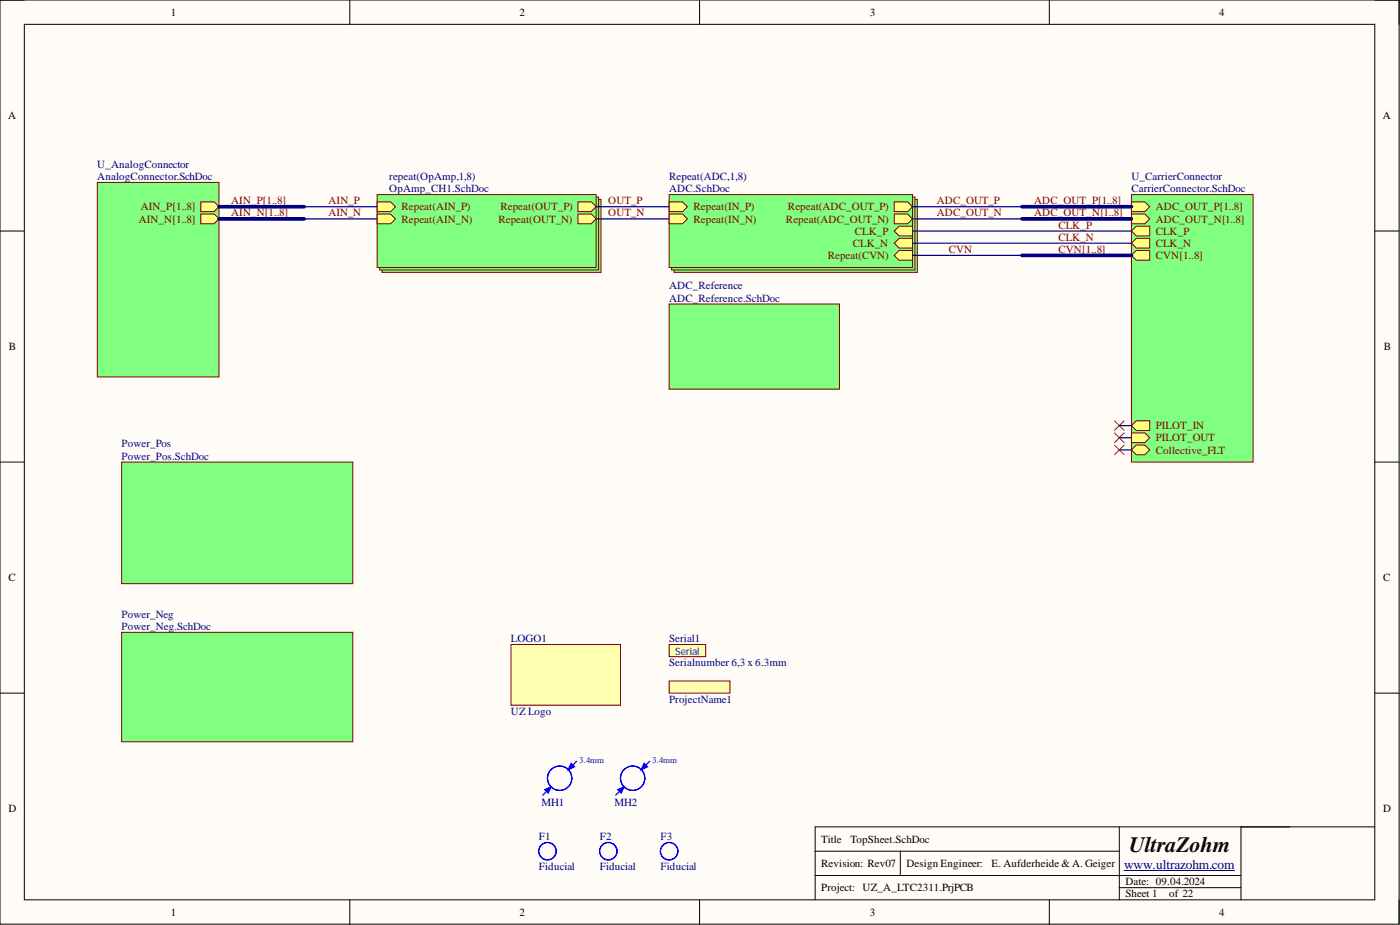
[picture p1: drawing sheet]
<svg xmlns="http://www.w3.org/2000/svg" width="292mm" height="193mm" viewBox="0 0 292 193" stroke-linecap="round" stroke-linejoin="round" font-family="sans-serif">
<defs><g id="words">
<text font-size="4.6" x="235.6" y="177.8">UltraZohm</text>
<text font-size="2.8" fill="#000080" x="234.5" y="181.3">www.ultrazohm.com</text>
<g font-size="2.3">
<text x="35.6" y="3.3">1</text>
<text x="108.4" y="3.3">2</text>
<text x="181.5" y="3.3">3</text>
<text x="254.3" y="3.3">4</text>
<text x="1.7" y="24.9">A</text>
<text x="288.5" y="24.9">A</text>
<text x="1.9" y="73.1">B</text>
<text x="288.7" y="73.1">B</text>
<text x="1.8" y="121.3">C</text>
<text x="288.6" y="121.3">C</text>
<text x="1.8" y="169.5">D</text>
<text x="288.6" y="169.5">D</text>
<text x="171.3" y="175.8">Title</text>
<text x="177.4" y="175.8">TopSheet.SchDoc</text>
<text x="171.3" y="180.9">Revision: Rev07</text>
<text x="171.3" y="185.9">Project: UZ_A_LTC2311.PrjPCB</text>
<text x="189.1" y="180.9">Design Engineer:</text>
<text x="206.9" y="180.9">E. Aufderheide &amp; A. Geiger</text>
<text x="234.8" y="184.7">Date: 09.04.2024</text>
<text x="35.6" y="191">1</text>
<text x="108.4" y="191">2</text>
<text x="181.5" y="191">3</text>
<text x="234.8" y="187.2">Sheet 1</text>
<text x="243.9" y="187.2">of 22</text>
<text x="254.3" y="191">4</text>
</g>
<g font-size="2.3" fill="#000080">
<text x="20.3" y="35">U_AnalogConnector</text>
<text x="20.3" y="37.5">AnalogConnector.SchDoc</text>
<text x="81.2" y="37.5">repeat(OpAmp,1,8)</text>
<text x="81.2" y="40.1">OpAmp_CH1.SchDoc</text>
<text x="139.6" y="37.5">Repeat(ADC,1,8)</text>
<text x="139.6" y="40.1">ADC.SchDoc</text>
<text x="236.1" y="37.5">U_CarrierConnector</text>
<text x="236.1" y="40.1">CarrierConnector.SchDoc</text>
<text x="139.6" y="60.4">ADC_Reference</text>
<text x="139.6" y="62.9">ADC_Reference.SchDoc</text>
<text x="25.4" y="93.4">Power_Pos</text>
<text x="25.4" y="95.9">Power_Pos.SchDoc</text>
<text x="25.4" y="128.9">Power_Neg</text>
<text x="25.4" y="131.4">Power_Neg.SchDoc</text>
<text x="106.6" y="133.9">LOGO1</text>
<text x="139.6" y="133.9">Serial1</text>
<text x="139.6" y="139">Serialnumber 6,3 x 6.3mm</text>
<text x="106.6" y="149.2">UZ Logo</text>
<text x="139.6" y="146.6">ProjectName1</text>
<text x="113" y="168.2">MH1</text>
<text x="128.2" y="168.2">MH2</text>
<text x="112.5" y="175.3">F1</text>
<text x="125.1" y="175.3">F2</text>
<text x="137.8" y="175.3">F3</text>
<text x="112.5" y="181.5">Fiducial</text>
<text x="125.1" y="181.5">Fiducial</text>
<text x="137.8" y="181.5">Fiducial</text>
</g>
<g font-size="2.3" fill="#800000">
<text x="28.9" y="46.4">AIN_N[1..8]</text>
<text x="29.4" y="43.9">AIN_P[1..8]</text>
<text x="48.2" y="45.2">AIN_N[1..8]</text>
<text x="48.2" y="42.6">AIN_P[1..8]</text>
<text x="68.5" y="42.6">AIN_P</text>
<text x="68.5" y="45.2">AIN_N</text>
<text x="83.8" y="43.9">Repeat(AIN_P)</text>
<text x="83.8" y="46.4">Repeat(AIN_N)</text>
<text x="104" y="46.4">Repeat(OUT_N)</text>
<text x="104.4" y="43.9">Repeat(OUT_P)</text>
<text x="126.9" y="42.6">OUT_P</text>
<text x="126.9" y="45.2">OUT_N</text>
<text x="144.7" y="46.4">Repeat(IN_N)</text>
<text x="144.7" y="43.9">Repeat(IN_P)</text>
<text x="164" y="46.4">Repeat(ADC_OUT_N)</text>
<text x="164.4" y="43.9">Repeat(ADC_OUT_P)</text>
<text x="195.5" y="42.6">ADC_OUT_P</text>
<text x="195.5" y="45.2">ADC_OUT_N</text>
<text x="215.8" y="42.6">ADC_OUT_P[1..8]</text>
<text x="215.8" y="45.2">ADC_OUT_N[1..8]</text>
<text x="220.8" y="47.7">CLK_P</text>
<text x="241.1" y="43.9">ADC_OUT_P[1..8]</text>
<text x="241.1" y="46.4">ADC_OUT_N[1..8]</text>
<text x="177.9" y="51.5">CLK_N</text>
<text x="178.4" y="49">CLK_P</text>
<text x="198" y="52.8">CVN</text>
<text x="220.8" y="50.2">CLK_N</text>
<text x="220.8" y="52.8">CVN[1..8]</text>
<text x="241.1" y="49">CLK_P</text>
<text x="241.1" y="51.5">CLK_N</text>
<text x="172.7" y="54">Repeat(CVN)</text>
<text x="241.1" y="54">CVN[1..8]</text>
<text x="241.1" y="89.5">PILOT_IN</text>
<text x="241.1" y="92.1">PILOT_OUT</text>
<text x="241.1" y="94.6">Collective_FLT</text>
</g>
<text font-size="2.1" fill="#00f" x="140.9" y="136.6">Serial</text>
<g font-size="1.9" fill="#00f">
<text x="120.8" y="159.1">3.4mm</text>
<text x="136.1" y="159.1">3.4mm</text>
</g>
</g></defs>
<path d="M0 0h291.9v192.8h-291.9z" fill-rule="evenodd" fill="#fffcf8"/>
<path d="M0 0h291.9v192.8h-291.9z" fill="none" stroke="#000" stroke-width=".21"/>
<path d="M5.1 5.1h281.7v182.6h-281.7z" fill-rule="evenodd" fill="#fffcf8"/>
<g fill="none" stroke="#000" stroke-width=".21">
<path d="M0 0h5.1M5.1 5.1h281.7v182.6h-281.7zM73 0v5.1M146 0v5.1M218.9 0v5.1M286.8 0h5.1v5.1M0 48.2h5.1M286.8 48.2h5.1M0 96.4h5.1M286.8 96.4h5.1M0 144.6h5.1M286.8 144.6h5.1"/>
<path d="M170.1 177.6h63.4M187.8 177.6v5M233.5 172.5v15.2M258.9 172.5v15.2M286.8 172.5h-116.7v15.2M73 187.7v5.1M146 187.7v5.1M170.1 182.6h88.8M218.9 187.7v5.1M233.5 185.2h25.4M291.9 187.7v5.1"/>
</g>
<path d="M234.5 181.6h23.1" fill="none" stroke="#000080" stroke-width=".21"/>
<path d="M25.4 96.4h48.2v25.4h-48.2z" fill-rule="evenodd" fill="#80ff80"/>
<path d="M25.4 96.4h48.2v25.4h-48.2z" fill="none" stroke="#800000" stroke-width=".21"/>
<path d="M236.1 40.6h25.4v55.8h-25.4z" fill-rule="evenodd" fill="#80ff80"/>
<path d="M236.1 40.6h25.4v55.8h-25.4z" fill="none" stroke="#800000" stroke-width=".21"/>
<path d="M236.1 90.3h2.8l1 1-1 1h-2.8z" fill-rule="evenodd" fill="#ffff80"/>
<path d="M236.1 90.3h2.8l1 1-1 1h-2.8z" fill="none" stroke="#800000" stroke-width=".21"/>
<path d="M236.1 88.8l1-1h2.8v2h-2.8z" fill-rule="evenodd" fill="#ffff80"/>
<path d="M236.1 88.8l1-1h2.8v2h-2.8z" fill="none" stroke="#800000" stroke-width=".21"/>
<path d="M236.1 93.9l1-1.1h1.8l1 1.1-1 1h-1.8z" fill-rule="evenodd" fill="#ffff80"/>
<path d="M236.1 93.9l1-1.1h1.8l1 1.1-1 1h-1.8z" fill="none" stroke="#800000" stroke-width=".21"/>
<path d="M236.1 48.2l1-1h2.8v2h-2.8z" fill-rule="evenodd" fill="#ffff80"/>
<path d="M236.1 48.2l1-1h2.8v2h-2.8z" fill="none" stroke="#800000" stroke-width=".21"/>
<path d="M236.1 50.7l1-1h2.8v2.1h-2.8z" fill-rule="evenodd" fill="#ffff80"/>
<path d="M236.1 50.7l1-1h2.8v2.1h-2.8z" fill="none" stroke="#800000" stroke-width=".21"/>
<path d="M236.1 42.1h2.8l1 1-1 1h-2.8z" fill-rule="evenodd" fill="#ffff80"/>
<path d="M236.1 42.1h2.8l1 1-1 1h-2.8z" fill="none" stroke="#800000" stroke-width=".21"/>
<path d="M236.1 44.6h2.8l1 1.1-1 1h-2.8z" fill-rule="evenodd" fill="#ffff80"/>
<path d="M236.1 44.6h2.8l1 1.1-1 1h-2.8z" fill="none" stroke="#800000" stroke-width=".21"/>
<path d="M236.1 53.3l1-1h2.8v2h-2.8z" fill-rule="evenodd" fill="#ffff80"/>
<path d="M236.1 53.3l1-1h2.8v2h-2.8z" fill="none" stroke="#800000" stroke-width=".21"/>
<path d="M20.3 38.1h25.4v40.5h-25.4z" fill-rule="evenodd" fill="#80ff80"/>
<path d="M20.3 38.1h25.4v40.5h-25.4z" fill="none" stroke="#800000" stroke-width=".21"/>
<path d="M41.9 42.1h2.8l1 1-1 1h-2.8z" fill-rule="evenodd" fill="#ffff80"/>
<path d="M41.9 42.1h2.8l1 1-1 1h-2.8z" fill="none" stroke="#800000" stroke-width=".21"/>
<path d="M41.9 44.6h2.8l1 1.1-1 1h-2.8z" fill-rule="evenodd" fill="#ffff80"/>
<path d="M41.9 44.6h2.8l1 1.1-1 1h-2.8z" fill="none" stroke="#800000" stroke-width=".21"/>
<path d="M140.6 41.6h50.8v15.2h-50.8z" fill-rule="evenodd" fill="#80ff80"/>
<path d="M140.6 41.6h50.8v15.2h-50.8z" fill="none" stroke="#800000" stroke-width=".21"/>
<path d="M140.1 41.1h50.8v15.2h-50.8z" fill-rule="evenodd" fill="#80ff80"/>
<path d="M140.1 41.1h50.8v15.2h-50.8z" fill="none" stroke="#800000" stroke-width=".21"/>
<path d="M139.6 40.6h50.8v15.2h-50.8z" fill-rule="evenodd" fill="#80ff80"/>
<path d="M139.6 40.6h50.8v15.2h-50.8z" fill="none" stroke="#800000" stroke-width=".21"/>
<path d="M186.6 53.3l1-1h2.8v2h-2.8z" fill-rule="evenodd" fill="#ffff80"/>
<path d="M186.6 53.3l1-1h2.8v2h-2.8z" fill="none" stroke="#800000" stroke-width=".21"/>
<path d="M186.6 44.6h2.8l1 1.1-1 1h-2.8z" fill-rule="evenodd" fill="#ffff80"/>
<path d="M186.6 44.6h2.8l1 1.1-1 1h-2.8z" fill="none" stroke="#800000" stroke-width=".21"/>
<path d="M186.6 42.1h2.8l1 1-1 1h-2.8z" fill-rule="evenodd" fill="#ffff80"/>
<path d="M186.6 42.1h2.8l1 1-1 1h-2.8z" fill="none" stroke="#800000" stroke-width=".21"/>
<path d="M139.6 44.6h2.8l1 1.1-1 1h-2.8z" fill-rule="evenodd" fill="#ffff80"/>
<path d="M139.6 44.6h2.8l1 1.1-1 1h-2.8z" fill="none" stroke="#800000" stroke-width=".21"/>
<path d="M186.6 48.2l1-1h2.8v2h-2.8z" fill-rule="evenodd" fill="#ffff80"/>
<path d="M186.6 48.2l1-1h2.8v2h-2.8z" fill="none" stroke="#800000" stroke-width=".21"/>
<path d="M186.6 50.7l1-1h2.8v2.1h-2.8z" fill-rule="evenodd" fill="#ffff80"/>
<path d="M186.6 50.7l1-1h2.8v2.1h-2.8z" fill="none" stroke="#800000" stroke-width=".21"/>
<path d="M139.6 42.1h2.8l1 1-1 1h-2.8z" fill-rule="evenodd" fill="#ffff80"/>
<path d="M139.6 42.1h2.8l1 1-1 1h-2.8z" fill="none" stroke="#800000" stroke-width=".21"/>
<path d="M232.5 87.8l2 2M232.5 90.3l2 2M232.5 92.8l2 2.1M234.5 87.8l-2 2M234.5 90.3l-2 2M234.5 92.8l-2 2.1" fill="none" stroke="#f00" stroke-width=".21"/>
<path d="M139.6 134.4h7.6v2.6h-7.6z" fill-rule="evenodd" fill="#ffffb0"/>
<path d="M139.6 134.4h7.6v2.6h-7.6z" fill="none" stroke="#800000" stroke-width=".21"/>
<path d="M139.6 142.1h12.7v2.5h-12.7z" fill-rule="evenodd" fill="#ffffb0"/>
<path d="M139.6 142.1h12.7v2.5h-12.7z" fill="none" stroke="#800000" stroke-width=".21"/>
<g fill="none" stroke="#00f" stroke-width=".25">
<path d="M120.3 158.8l-1.5 1.5"/>
<circle cx="116.8" cy="162.4" r="2.54"/>
</g>
<path d="M119.2 159.3l.7 .7-1.4 .6z" fill="#00f"/>
<path d="M119.2 159.3l.7 .7-1.4 .6zM114.7 164.4l-1.5 1.5" fill="none" stroke="#00f" stroke-width=".25"/>
<path d="M113.7 164.7l1.3-.6-.6 1.4z" fill="#00f"/>
<g fill="none" stroke="#00f" stroke-width=".25">
<path d="M135.6 158.8l-1.6 1.5M113.7 164.7l1.3-.6-.6 1.4z"/>
<circle cx="132" cy="162.4" r="2.54"/>
</g>
<path d="M134.4 159.3l.7 .7-1.3 .6z" fill="#00f"/>
<path d="M134.4 159.3l.7 .7-1.3 .6zM130 164.4l-1.6 1.5" fill="none" stroke="#00f" stroke-width=".25"/>
<path d="M128.9 164.7l1.3-.6-.6 1.4z" fill="#00f"/>
<g fill="none" stroke="#00f" stroke-width=".25">
<path d="M128.9 164.7l1.3-.6-.6 1.4z"/>
<circle cx="114.2" cy="177.6" r="1.82"/>
<circle cx="126.9" cy="177.6" r="1.82"/>
<circle cx="139.6" cy="177.6" r="1.82"/>
</g>
<path d="M106.6 134.4h22.9v12.7h-22.9z" fill-rule="evenodd" fill="#ffffb0"/>
<path d="M106.6 134.4h22.9v12.7h-22.9z" fill="none" stroke="#800000" stroke-width=".21"/>
<path d="M79.7 41.6h45.7v15.2h-45.7z" fill-rule="evenodd" fill="#80ff80"/>
<path d="M79.7 41.6h45.7v15.2h-45.7z" fill="none" stroke="#800000" stroke-width=".21"/>
<path d="M79.2 41.1h45.7v15.2h-45.7z" fill-rule="evenodd" fill="#80ff80"/>
<path d="M79.2 41.1h45.7v15.2h-45.7z" fill="none" stroke="#800000" stroke-width=".21"/>
<path d="M78.7 40.6h45.7v15.2h-45.7z" fill-rule="evenodd" fill="#80ff80"/>
<path d="M78.7 40.6h45.7v15.2h-45.7z" fill="none" stroke="#800000" stroke-width=".21"/>
<path d="M78.7 42.1h2.8l1 1-1 1h-2.8z" fill-rule="evenodd" fill="#ffff80"/>
<path d="M78.7 42.1h2.8l1 1-1 1h-2.8z" fill="none" stroke="#800000" stroke-width=".21"/>
<path d="M78.7 44.6h2.8l1 1.1-1 1h-2.8z" fill-rule="evenodd" fill="#ffff80"/>
<path d="M78.7 44.6h2.8l1 1.1-1 1h-2.8z" fill="none" stroke="#800000" stroke-width=".21"/>
<path d="M120.6 42.1h2.8l1 1-1 1h-2.8z" fill-rule="evenodd" fill="#ffff80"/>
<path d="M120.6 42.1h2.8l1 1-1 1h-2.8z" fill="none" stroke="#800000" stroke-width=".21"/>
<path d="M120.6 44.6h2.8l1 1.1-1 1h-2.8z" fill-rule="evenodd" fill="#ffff80"/>
<path d="M120.6 44.6h2.8l1 1.1-1 1h-2.8z" fill="none" stroke="#800000" stroke-width=".21"/>
<path d="M25.4 131.9h48.2v22.8h-48.2z" fill-rule="evenodd" fill="#80ff80"/>
<path d="M25.4 131.9h48.2v22.8h-48.2z" fill="none" stroke="#800000" stroke-width=".21"/>
<path d="M139.6 63.4h35.6v17.8h-35.6z" fill-rule="evenodd" fill="#80ff80"/>
<path d="M139.6 63.4h35.6v17.8h-35.6z" fill="none" stroke="#800000" stroke-width=".21"/>
<path d="M63.5 45.7h15.2M63.5 43.1h15.2M124.4 45.7h15.2M124.4 43.1h15.2M190.4 45.7h22.8M190.4 43.1h22.8M190.4 53.3h22.8M190.4 50.7h45.7M190.4 48.2h45.7M233.5 93.9h2.6M233.5 91.3h2.6M233.5 88.8h2.6" fill="none" stroke="#000080" stroke-width=".25"/>
<path d="M45.7 45.7h17.8M45.7 43.1h17.8M213.2 45.7h22.9M213.2 43.1h22.9M213.2 53.3h22.9" fill="none" stroke="#000080" stroke-width=".76"/>
<use href="#words"/>
</svg>
